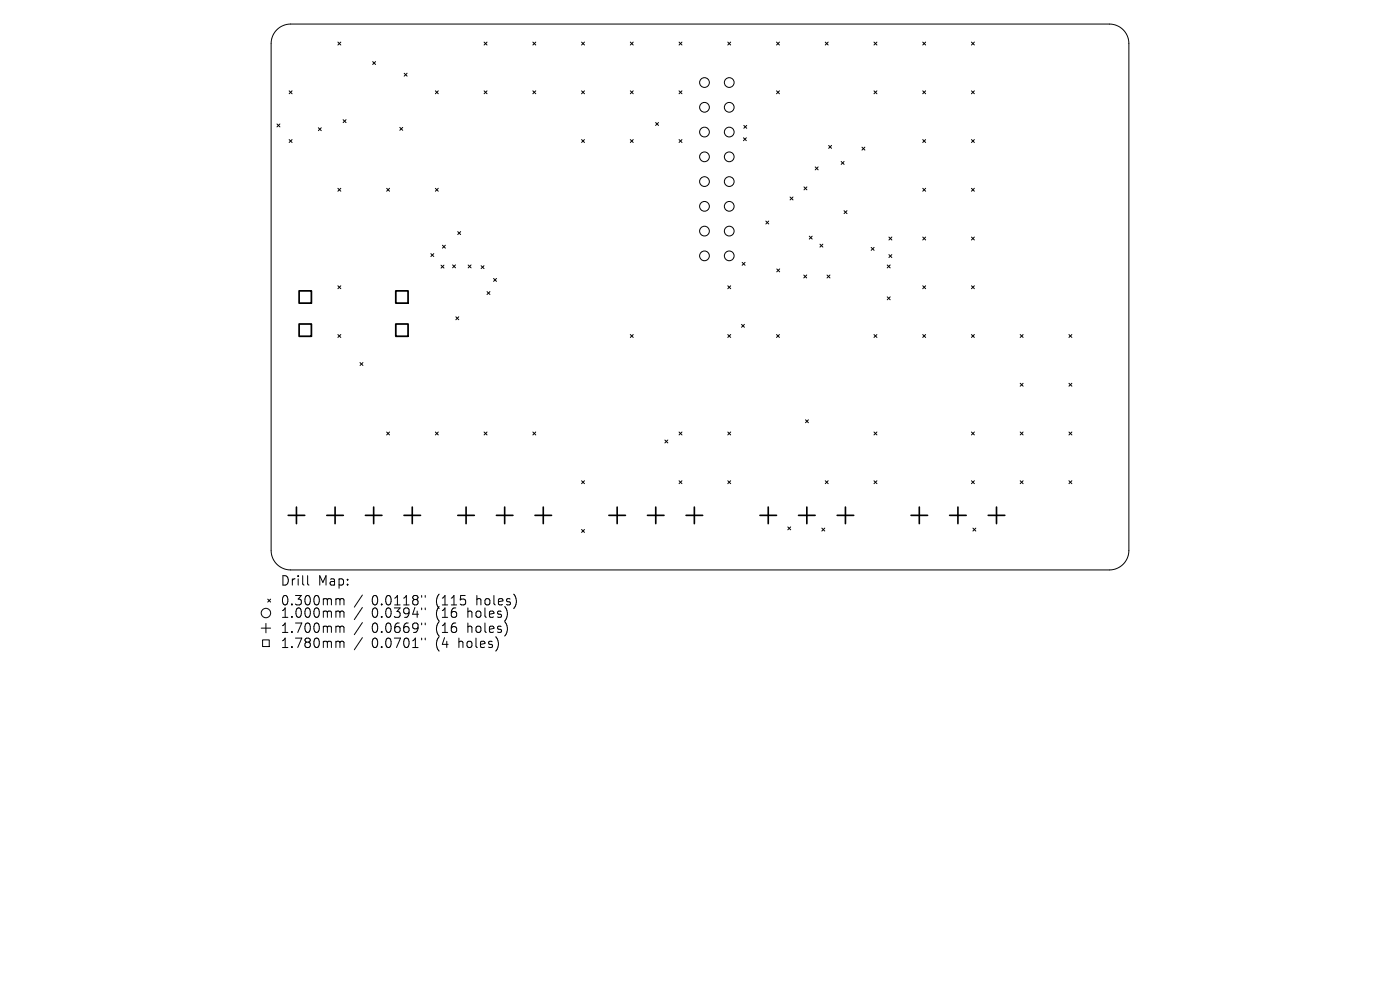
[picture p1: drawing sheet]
<svg xmlns="http://www.w3.org/2000/svg" width="297mm" height="210mm" viewBox="0 0 297 210" stroke-linecap="round" stroke-linejoin="round" font-family="sans-serif">
<defs><g id="words">
<g font-size="2.8">
<text x="59.4" y="124.5">Drill</text>
<text x="67.4" y="124.5">Map:</text>
<text x="59.4" y="128.7">0.300mm</text>
<text x="59.4" y="131.3">1.000mm</text>
<text x="78.9" y="128.7">0.0118&quot;</text>
<text x="78.9" y="131.3">0.0394&quot;</text>
<text x="92.6" y="128.7">(115</text>
<text x="92.6" y="131.3">(16</text>
<text x="99.5" y="131.3">holes)</text>
<text x="101.4" y="128.7">holes)</text>
<text x="59.4" y="134.5">1.700mm</text>
<text x="59.4" y="137.7">1.780mm</text>
<text x="78.9" y="134.5">0.0669&quot;</text>
<text x="78.9" y="137.7">0.0701&quot;</text>
<text x="92.6" y="134.5">(16</text>
<text x="92.6" y="137.7">(4</text>
<text x="97.5" y="137.7">holes)</text>
<text x="99.5" y="134.5">holes)</text>
</g>
</g></defs>
<g fill="none" stroke="#000" stroke-width=".21">
<path d="M58.7 6.3a4.1 4.1 0 0 1 3-1.2h173.6a4.1 4.1 0 0 1 4.2 4.1v107.6a4.1 4.1 0 0 1-4.2 4.1h-173.6a4.1 4.1 0 0 1-4.2-4.1v-107.6a4.1 4.1 0 0 1 1.2-2.9zM61.3 19.3l.7 .6M62 19.3l-.7 .6M71.7 8.9l.6 .6M72.3 8.9l-.6 .6M79.1 13.1l.6 .6M79.7 13.1l-.6 .6M85.7 15.5l.7 .7M86.4 15.5l-.7 .7M92.4 19.3l.6 .6M93 19.3l-.6 .6M102.7 8.9l.6 .6"/>
<path d="M102.7 19.3l.6 .6M103.3 8.9l-.6 .6M103.3 19.3l-.6 .6M113 19.3l.7 .6M113 8.9l.7 .6M113.7 19.3l-.7 .6M113.7 8.9l-.7 .6M123.4 8.9l.6 .6M123.4 19.3l.6 .6M124 19.3l-.6 .6M124 8.9l-.6 .6M133.7 19.3l.6 .6"/>
<path d="M133.7 8.9l.6 .6M134.3 8.9l-.6 .6M134.3 19.3l-.6 .6M144.1 19.3l.6 .6M144.1 8.9l.6 .6M144.7 8.9l-.6 .6M144.7 19.3l-.6 .6M154.4 8.9l.6 .6M155 8.9l-.6 .6M164.7 19.3l.7 .6M164.7 8.9l.7 .6M165.4 8.9l-.7 .6"/>
<path d="M165.4 19.3l-.7 .6M175.1 8.9l.6 .6M175.7 8.9l-.6 .6M185.4 8.9l.6 .6M185.4 19.3l.6 .6M186 8.9l-.6 .6M186 19.3l-.6 .6M195.8 19.3l.6 .6M195.8 8.9l.6 .6M196.4 19.3l-.6 .6M196.4 8.9l-.6 .6M206.1 19.3l.6 .6"/>
<path d="M206.1 8.9l.6 .6M206.7 19.3l-.6 .6M206.7 8.9l-.6 .6M58.8 26.3l.6 .6M59.4 26.3l-.6 .6M61.3 29.6l.7 .6M62 29.6l-.7 .6M67.5 27.1l.7 .6M68.2 27.1l-.7 .6M71.7 39.9l.6 .7M72.3 39.9l-.6 .7M72.8 25.4l.6 .6"/>
<path d="M73.4 25.4l-.6 .6M82 39.9l.6 .7M82.6 39.9l-.6 .7M84.8 27l.6 .6M85.4 27l-.6 .6M92.4 39.9l.6 .7M93 39.9l-.6 .7M123.4 29.6l.6 .6M124 29.6l-.6 .6M133.7 29.6l.6 .6M134.3 29.6l-.6 .6M139.1 26l.6 .6"/>
<path d="M139.7 26l-.6 .6M144.1 29.6l.6 .6M144.7 29.6l-.6 .6M157.7 29.2l.6 .6M157.8 26.6l.6 .6M158.3 29.2l-.6 .6M158.4 26.6l-.6 .6M170.6 39.6l.6 .7M171.2 39.6l-.6 .7M172.9 35.4l.7 .6M173.6 35.4l-.7 .6M175.8 30.8l.6 .7"/>
<path d="M176.4 30.8l-.6 .7M178.5 34.3l.6 .6M179.1 34.3l-.6 .6M182.9 31.2l.6 .6M183.5 31.2l-.6 .6M195.8 29.6l.6 .6M195.8 39.9l.6 .7M196.4 29.6l-.6 .6M196.4 39.9l-.6 .7M206.1 29.6l.6 .6M206.1 39.9l.6 .7M206.7 29.6l-.6 .6"/>
<path d="M206.7 39.9l-.6 .7M91.4 53.8l.6 .6M92 53.8l-.6 .6M93.6 56.3l.6 .6M93.9 52l.6 .6M94.2 56.3l-.6 .6M94.5 52l-.6 .6M96 56.2l.6 .6M96.6 56.2l-.6 .6M97.1 49.1l.6 .7M97.7 49.1l-.6 .7M99.3 56.2l.6 .6"/>
<path d="M99.9 56.2l-.6 .6M102.1 56.4l.6 .6M102.7 56.4l-.6 .6M104.7 59.1l.6 .6M105.3 59.1l-.6 .6M157.4 55.7l.7 .6M158.1 55.7l-.7 .6M162.5 46.9l.6 .6M163.1 46.9l-.6 .6M164.8 57l.6 .7M165.4 57l-.6 .7M167.6 41.8l.6 .6"/>
<path d="M168.2 41.8l-.6 .6M170.5 58.3l.6 .7M171.1 58.3l-.6 .7M171.7 50.1l.6 .6M172.3 50.1l-.6 .6M173.9 51.8l.7 .6M174.6 51.8l-.7 .6M175.5 58.3l.6 .7M176.1 58.3l-.6 .7M179.1 44.7l.6 .6M179.7 44.7l-.6 .6M184.8 52.5l.6 .6"/>
<path d="M185.4 52.5l-.6 .6M188.2 56.2l.6 .6M188.6 50.3l.6 .6M188.6 54l.6 .6M188.8 56.2l-.6 .6M189.2 50.3l-.6 .6M189.2 54l-.6 .6M195.8 50.3l.6 .6M196.4 50.3l-.6 .6M206.1 50.3l.6 .6M206.7 50.3l-.6 .6M71.7 60.6l.6 .6"/>
<path d="M71.7 71l.6 .6M72.3 60.6l-.6 .6M72.3 71l-.6 .6M76.4 76.9l.6 .6M77 76.9l-.6 .6M96.7 67.2l.6 .6M97.3 67.2l-.6 .6M103.3 61.9l.6 .6M103.9 61.9l-.6 .6M133.7 71l.6 .6M134.3 71l-.6 .6M154.4 60.6l.6 .6"/>
<path d="M154.4 71l.6 .6M155 71l-.6 .6M155 60.6l-.6 .6M157.3 68.8l.6 .6M157.9 68.8l-.6 .6M164.7 71l.7 .6M165.4 71l-.7 .6M185.4 71l.6 .6M186 71l-.6 .6M188.2 63l.6 .6M188.8 63l-.6 .6M195.8 60.6l.6 .6"/>
<path d="M195.8 71l.6 .6M196.4 60.6l-.6 .6M196.4 71l-.6 .6M206.1 60.6l.6 .6M206.1 71l.6 .6M206.7 71l-.6 .6M206.7 60.6l-.6 .6M216.4 71l.6 .6M217 71l-.6 .6M226.8 71l.6 .6M227.4 71l-.6 .6M82 91.6l.6 .7"/>
<path d="M82.6 91.6l-.6 .7M92.4 91.6l.6 .7M93 91.6l-.6 .7M102.7 91.6l.6 .7M103.3 91.6l-.6 .7M113 91.6l.7 .7M113.7 91.6l-.7 .7M141 93.3l.7 .7M141.7 93.3l-.7 .7M144.1 91.6l.6 .7M144.7 91.6l-.6 .7M154.4 91.6l.6 .7"/>
<path d="M155 91.6l-.6 .7M170.9 89.1l.6 .6M171.5 89.1l-.6 .6M185.4 91.6l.6 .7M186 91.6l-.6 .7M206.1 91.6l.6 .7M206.7 91.6l-.6 .7M216.4 81.3l.6 .6M216.4 91.6l.6 .7M217 81.3l-.6 .6M217 91.6l-.6 .7M226.8 81.3l.6 .6"/>
<path d="M226.8 91.6l.6 .7M227.4 81.3l-.6 .6M227.4 91.6l-.6 .7M123.4 102l.6 .6M123.4 112.3l.6 .6M124 102l-.6 .6M124 112.3l-.6 .6M144.1 102l.6 .6M144.7 102l-.6 .6M154.4 102l.6 .6M155 102l-.6 .6M167.1 111.8l.6 .6"/>
<path d="M167.7 111.8l-.6 .6M174.3 112l.7 .7M175 112l-.7 .7M175.1 102l.6 .6M175.7 102l-.6 .6M185.4 102l.6 .6M186 102l-.6 .6M206.1 102l.6 .6M206.4 112l.6 .7M206.7 102l-.6 .6M207 112l-.6 .7M216.4 102l.6 .6"/>
<path d="M217 102l-.6 .6M226.8 102l.6 .6M227.4 102l-.6 .6M55.4 133.2h2M55.7 135.7h1.4v1.5h-1.4zM56.4 132.2v2M56.8 127.1l.6 .6M57.4 127.1l-.6 .6M65.3 122.1v1.7l.2 .3M71.5 127l.5 .1 .1 .2M71.5 129.6h.3l.3 .3M71.5 132.8l.5 .1 .1 .2"/>
<path d="M71.5 136l.5 .1 .1 .2M72.1 127.3l.3-.3 .5 .1 .1 1.2M72.1 127.3v1M72.1 129.9v1.1M72.1 133.1v1.1M72.1 136.3v1.1M72.1 129.9l.3-.3 .5 .1 .1 1.3M72.1 133.1l.3-.3 .5 .1 .1 1.3M72.1 136.3l.3-.3 .5 .1 .1 1.3M76.9 126.2l-1.7 2.6M76.9 128.9l-1.7 2.5M76.9 132.1l-1.7 2.5"/>
<path d="M76.9 135.3l-1.7 2.5M89.5 126.3v.4M89.5 129v.3M89.5 132.2v.3M89.5 135.4v.3M90.2 126.3v.4M90.2 129v.3M90.2 132.2v.3M90.2 135.4v.3"/>
<circle cx="149.5" cy="17.5" r="1.03"/>
<circle cx="154.7" cy="17.5" r="1.03"/>
<circle cx="149.5" cy="33.3" r="1.03"/>
<circle cx="149.5" cy="28" r="1.03"/>
<circle cx="149.5" cy="22.8" r="1.03"/>
<circle cx="149.5" cy="38.5" r="1.03"/>
<circle cx="154.7" cy="33.3" r="1.03"/>
<circle cx="154.7" cy="28" r="1.03"/>
<circle cx="154.7" cy="22.8" r="1.03"/>
<circle cx="154.7" cy="38.5" r="1.03"/>
<circle cx="149.5" cy="49" r="1.03"/>
<circle cx="149.5" cy="43.8" r="1.03"/>
<circle cx="149.5" cy="54.3" r="1.03"/>
<circle cx="154.7" cy="49" r="1.03"/>
<circle cx="154.7" cy="43.8" r="1.03"/>
<circle cx="154.7" cy="54.3" r="1.03"/>
<circle cx="56.4" cy="130" r="1"/>
</g>
<g fill="none" stroke="#000" stroke-width=".35">
<path d="M61.1 109.3h3.6M62.9 107.6v3.5M69.3 109.3h3.5M71.1 107.6v3.5M77.5 109.3h3.5M79.3 107.6v3.5M85.7 109.3h3.5M87.5 107.6v3.5M97.1 109.3h3.5M98.9 107.6v3.5M105.3 109.3h3.5M107.1 107.6v3.5"/>
<path d="M113.5 109.3h3.5M115.3 107.6v3.5M129.2 109.3h3.5M130.9 107.6v3.5M137.4 109.3h3.5M139.1 107.6v3.5M145.5 109.3h3.6M147.3 107.6v3.5M161.2 109.3h3.5M163 107.6v3.5M169.4 109.3h3.5M171.2 107.6v3.5"/>
<path d="M177.6 109.3h3.5M179.4 107.6v3.5M193.3 109.3h3.5M195 107.6v3.5M201.5 109.3h3.5M203.2 107.6v3.5M209.6 109.3h3.6M211.4 107.6v3.5"/>
</g>
<path d="M63.5 61.7h2.6v2.6h-2.6zM63.5 68.7h2.6v2.6h-2.6zM84 61.7h2.6v2.6h-2.6zM84 68.7h2.6v2.6h-2.6z" fill="none" stroke="#000" stroke-width=".37"/>
<use href="#words"/>
</svg>
